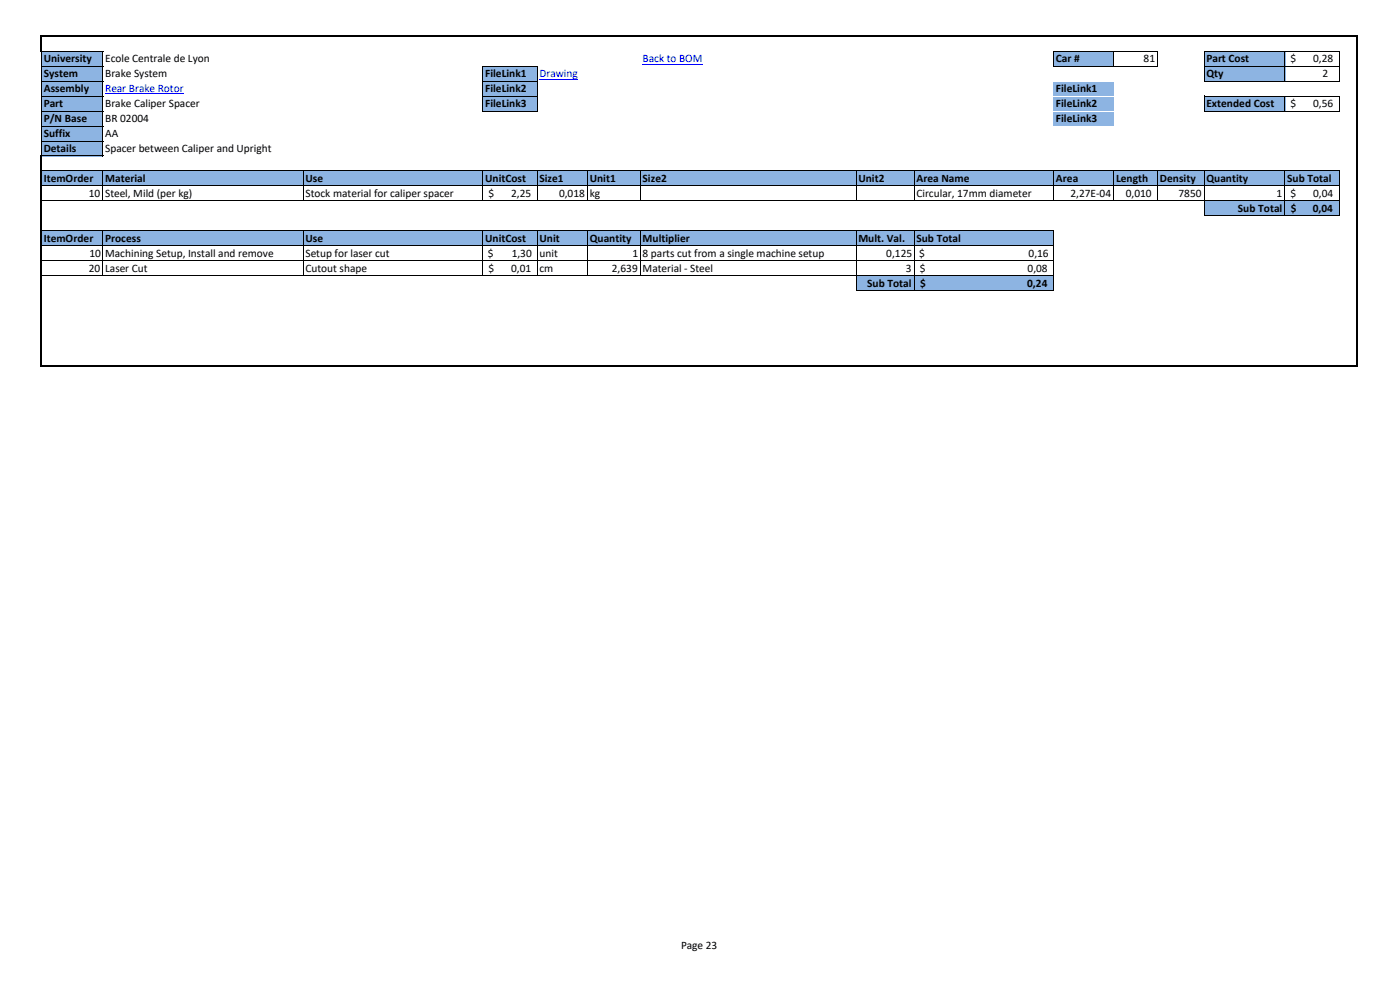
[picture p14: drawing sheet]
<svg xmlns="http://www.w3.org/2000/svg" width="297mm" height="210mm" viewBox="0 0 297 210" stroke-linecap="round" stroke-linejoin="round" font-family="sans-serif">
<defs><g id="words">
<g font-size="2.4">
<text x="9.3" y="13.3">University</text>
<text x="9.3" y="16.4">System</text>
<text x="22.3" y="13.3">Ecole Centrale de Lyon</text>
<text x="22.3" y="16.4">Brake System</text>
<text x="102.9" y="16.4">FileLink1</text>
<text x="224" y="13.3">Car #</text>
<text x="242.6" y="13.3">81</text>
<text x="255.9" y="13.3">Part Cost</text>
<text x="255.9" y="16.4">Qty</text>
<text x="273.8" y="13.3">$</text>
<text x="278.6" y="13.3">0,28</text>
<text x="280.6" y="16.4">2</text>
<text x="9.3" y="19.6">Assembly</text>
<text x="9.3" y="22.8">Part</text>
<text x="22.3" y="22.8">Brake Caliper Spacer</text>
<text x="102.9" y="19.6">FileLink2</text>
<text x="102.9" y="22.8">FileLink3</text>
<text x="224" y="19.6">FileLink1</text>
<text x="224" y="22.8">FileLink2</text>
<text x="255.9" y="22.8">Extended Cost</text>
<text x="273.8" y="22.8">$</text>
<text x="278.6" y="22.8">0,56</text>
<text x="9.3" y="26">P/N Base</text>
<text x="9.3" y="29.1">Suffix</text>
<text x="22.3" y="26">BR 02004</text>
<text x="22.3" y="29.1">AA</text>
<text x="224" y="26">FileLink3</text>
<text x="9.3" y="32.3">Details</text>
<text x="22.3" y="32.3">Spacer between Caliper and Upright</text>
<text x="9.3" y="38.7">ItemOrder</text>
<text x="18.8" y="41.8">10</text>
<text x="22.3" y="38.7">Material</text>
<text x="22.3" y="41.8">Steel, Mild (per kg)</text>
<text x="64.8" y="38.7">Use</text>
<text x="64.8" y="41.8">Stock material for caliper spacer</text>
<text x="102.9" y="38.7">UnitCost</text>
<text x="103.6" y="41.8">$</text>
<text x="108.4" y="41.8">2,25</text>
<text x="114.4" y="38.7">Size1</text>
<text x="118.6" y="41.8">0,018</text>
<text x="125.1" y="38.7">Unit1</text>
<text x="125.1" y="41.8">kg</text>
<text x="136.3" y="38.7">Size2</text>
<text x="182.1" y="38.7">Unit2</text>
<text x="194.4" y="38.7">Area Name</text>
<text x="194.4" y="41.8">Circular, 17mm diameter</text>
<text x="224" y="38.7">Area</text>
<text x="227.1" y="41.8">2,27E-04</text>
<text x="236.8" y="38.7">Length</text>
<text x="238.8" y="41.8">0,010</text>
<text x="246.1" y="38.7">Density</text>
<text x="250" y="41.8">7850</text>
<text x="255.9" y="38.7">Quantity</text>
<text x="270.8" y="41.8">1</text>
<text x="273.1" y="38.7">Sub Total</text>
<text x="273.8" y="41.8">$</text>
<text x="278.6" y="41.8">0,04</text>
<text x="262.6" y="45">Sub Total</text>
<text x="273.8" y="45">$</text>
<text x="278.5" y="45">0,04</text>
<text x="9.3" y="51.4">ItemOrder</text>
<text x="22.3" y="51.4">Process</text>
<text x="64.8" y="51.4">Use</text>
<text x="102.9" y="51.4">UnitCost</text>
<text x="114.4" y="51.4">Unit</text>
<text x="125.1" y="51.4">Quantity</text>
<text x="136.3" y="51.4">Multiplier</text>
<text x="182.1" y="51.4">Mult. Val.</text>
<text x="194.4" y="51.4">Sub Total</text>
<text x="18.8" y="57.7">20</text>
<text x="19" y="54.4">10</text>
<text x="22.3" y="54.4">Machining Setup, Install and remove</text>
<text x="22.3" y="57.6">Laser Cut</text>
<text x="64.8" y="54.4">Setup for laser cut</text>
<text x="64.8" y="57.7">Cutout shape</text>
<text x="103.5" y="54.4">$</text>
<text x="103.6" y="57.7">$</text>
<text x="108.4" y="57.7">0,01</text>
<text x="108.6" y="54.4">1,30</text>
<text x="114.4" y="54.4">unit</text>
<text x="114.4" y="57.7">cm</text>
<text x="129.8" y="57.7">2,639</text>
<text x="134.2" y="54.4">1</text>
<text x="136.3" y="54.4">8 parts cut from a single machine setup</text>
<text x="136.3" y="57.6">Material - Steel</text>
<text x="188" y="54.4">0,125</text>
<text x="192.2" y="57.7">3</text>
<text x="195" y="54.4">$</text>
<text x="195.1" y="57.7">$</text>
<text x="218" y="57.7">0,08</text>
<text x="218.2" y="54.4">0,16</text>
<text x="184" y="60.9">Sub Total</text>
<text x="195.2" y="60.9">$</text>
<text x="217.9" y="60.9">0,24</text>
<text x="144.5" y="201.3">Page 23</text>
</g>
<g font-size="2.4" fill="#00f">
<text x="114.4" y="16.4">Drawing</text>
<text x="136.3" y="13.3">Back to BOM</text>
<text x="22.3" y="19.6">Rear Brake Rotor</text>
</g>
</g></defs>
<g fill="#8db4e2">
<path d="M8.9 10.8h12.9v3.3h-12.9z" fill-rule="evenodd"/>
<path d="M223.5 10.8h12.8v3.3h-12.8z" fill-rule="evenodd"/>
<path d="M255.4 10.8h17.2v3.3h-17.2z" fill-rule="evenodd"/>
<path d="M8.9 14h12.9v3.2h-12.9z" fill-rule="evenodd"/>
<path d="M102.4 14h11.6v3.2h-11.6z" fill-rule="evenodd"/>
<path d="M255.4 14h17.2v3.2h-17.2z" fill-rule="evenodd"/>
<path d="M8.9 17.2h12.9v6.4h-12.9z" fill-rule="evenodd"/>
<path d="M102.4 17.2h11.6v6.4h-11.6z" fill-rule="evenodd"/>
<path d="M223.5 17.2h12.8v6.4h-12.8z" fill-rule="evenodd"/>
<path d="M255.4 20.4h17.2v3.2h-17.2z" fill-rule="evenodd"/>
<path d="M8.9 23.5h12.9v3.3h-12.9z" fill-rule="evenodd"/>
<path d="M223.5 23.5h12.8v3.3h-12.8z" fill-rule="evenodd"/>
<path d="M8.9 26.7h12.9v6.4h-12.9z" fill-rule="evenodd"/>
<path d="M8.9 36.2h275.2v3.3h-275.2z" fill-rule="evenodd"/>
<path d="M255.4 42.6h28.7v3.2h-28.7z" fill-rule="evenodd"/>
<path d="M8.9 48.9h214.7v3.3h-214.7z" fill-rule="evenodd"/>
<path d="M181.6 58.5h42v3.2h-42z" fill-rule="evenodd"/>
</g>
<path d="M22.3 19.9h16.7M114.4 16.8h8.2M136.3 13.6h12.8" fill="none" stroke="#00f" stroke-width=".21"/>
<path d="M8.8 7.5v3.5" fill="none" stroke="#000" stroke-width=".42"/>
<path d="M8.9 14h13M8.9 17.2h13M9 10.9h12.9M102.5 14h11.6M102.5 17.2h11.6M223.6 10.9h22.1M223.6 14h22.1" fill="none" stroke="#000" stroke-width=".21"/>
<path d="M223.5 17.1h12.8v.2h-12.8z" fill-rule="evenodd" fill="#fff"/>
<path d="M8.9 20.4h13M102.5 20.4h11.6" fill="none" stroke="#000" stroke-width=".21"/>
<path d="M223.5 20.3h12.8v.2h-12.8z" fill-rule="evenodd" fill="#fff"/>
<path d="M255.5 10.8v6.5M272.6 11v6.3M284.1 11v6.3M8.9 23.6h13M102.5 23.6h11.6" fill="none" stroke="#000" stroke-width=".21"/>
<path d="M223.5 23.5h12.8v.2h-12.8z" fill-rule="evenodd" fill="#fff"/>
<g fill="none" stroke="#000" stroke-width=".21">
<path d="M8.8 11v22M21.8 11v22.2M102.4 13.9v9.8M114 14.1v9.6M223.5 10.8v3.3M236.3 11v3.1M245.6 11v3.1M255.6 10.9h28.6M255.6 14h28.6M255.6 17.2h28.6M8.9 26.7h13M21.8 36.4v6.3"/>
<path d="M64.3 36.4v6.3M102.4 36.4v6.3M114 36.4v6.3M124.6 36.4v6.3M135.8 36.4v6.3M181.6 36.4v6.3M193.9 36.4v6.3M223.5 36.4v6.3M236.3 36.4v6.3M245.6 36.4v6.3M255.5 20.3v3.4M255.5 36.4v9.5"/>
<path d="M255.6 20.4h28.6M255.6 23.6h28.6M272.6 20.5v3.2M272.6 36.4v9.5M284.1 20.5v3.2M284.1 36.4v9.5M21.8 49.1v9.5M64.3 49.1v9.5M102.4 49.1v9.5M114 49.1v9.5M124.6 49.1v9.5M135.8 49.1v9.5"/>
<path d="M181.6 49.1v12.7M193.9 49.1v12.7M223.5 49.1v12.7"/>
</g>
<path d="M9 7.7h279.2M288 7.9v70M8.8 33v44.9" fill="none" stroke="#000" stroke-width=".42"/>
<path d="M223.5 26.6h12.8v.2h-12.8z" fill-rule="evenodd" fill="#fff"/>
<path d="M8.9 29.9h13M9 33.1h12.9M9 36.3h275.2M9 39.4h275.2M9 42.6h275.2M9 49h214.6M9 52.1h214.6M9 55.3h214.6M9 58.5h214.6M255.6 45.8h28.6M181.7 61.7h41.9" fill="none" stroke="#000" stroke-width=".21"/>
<path d="M9 77.7h279.2" fill="none" stroke="#000" stroke-width=".42"/>
<use href="#words"/>
</svg>
